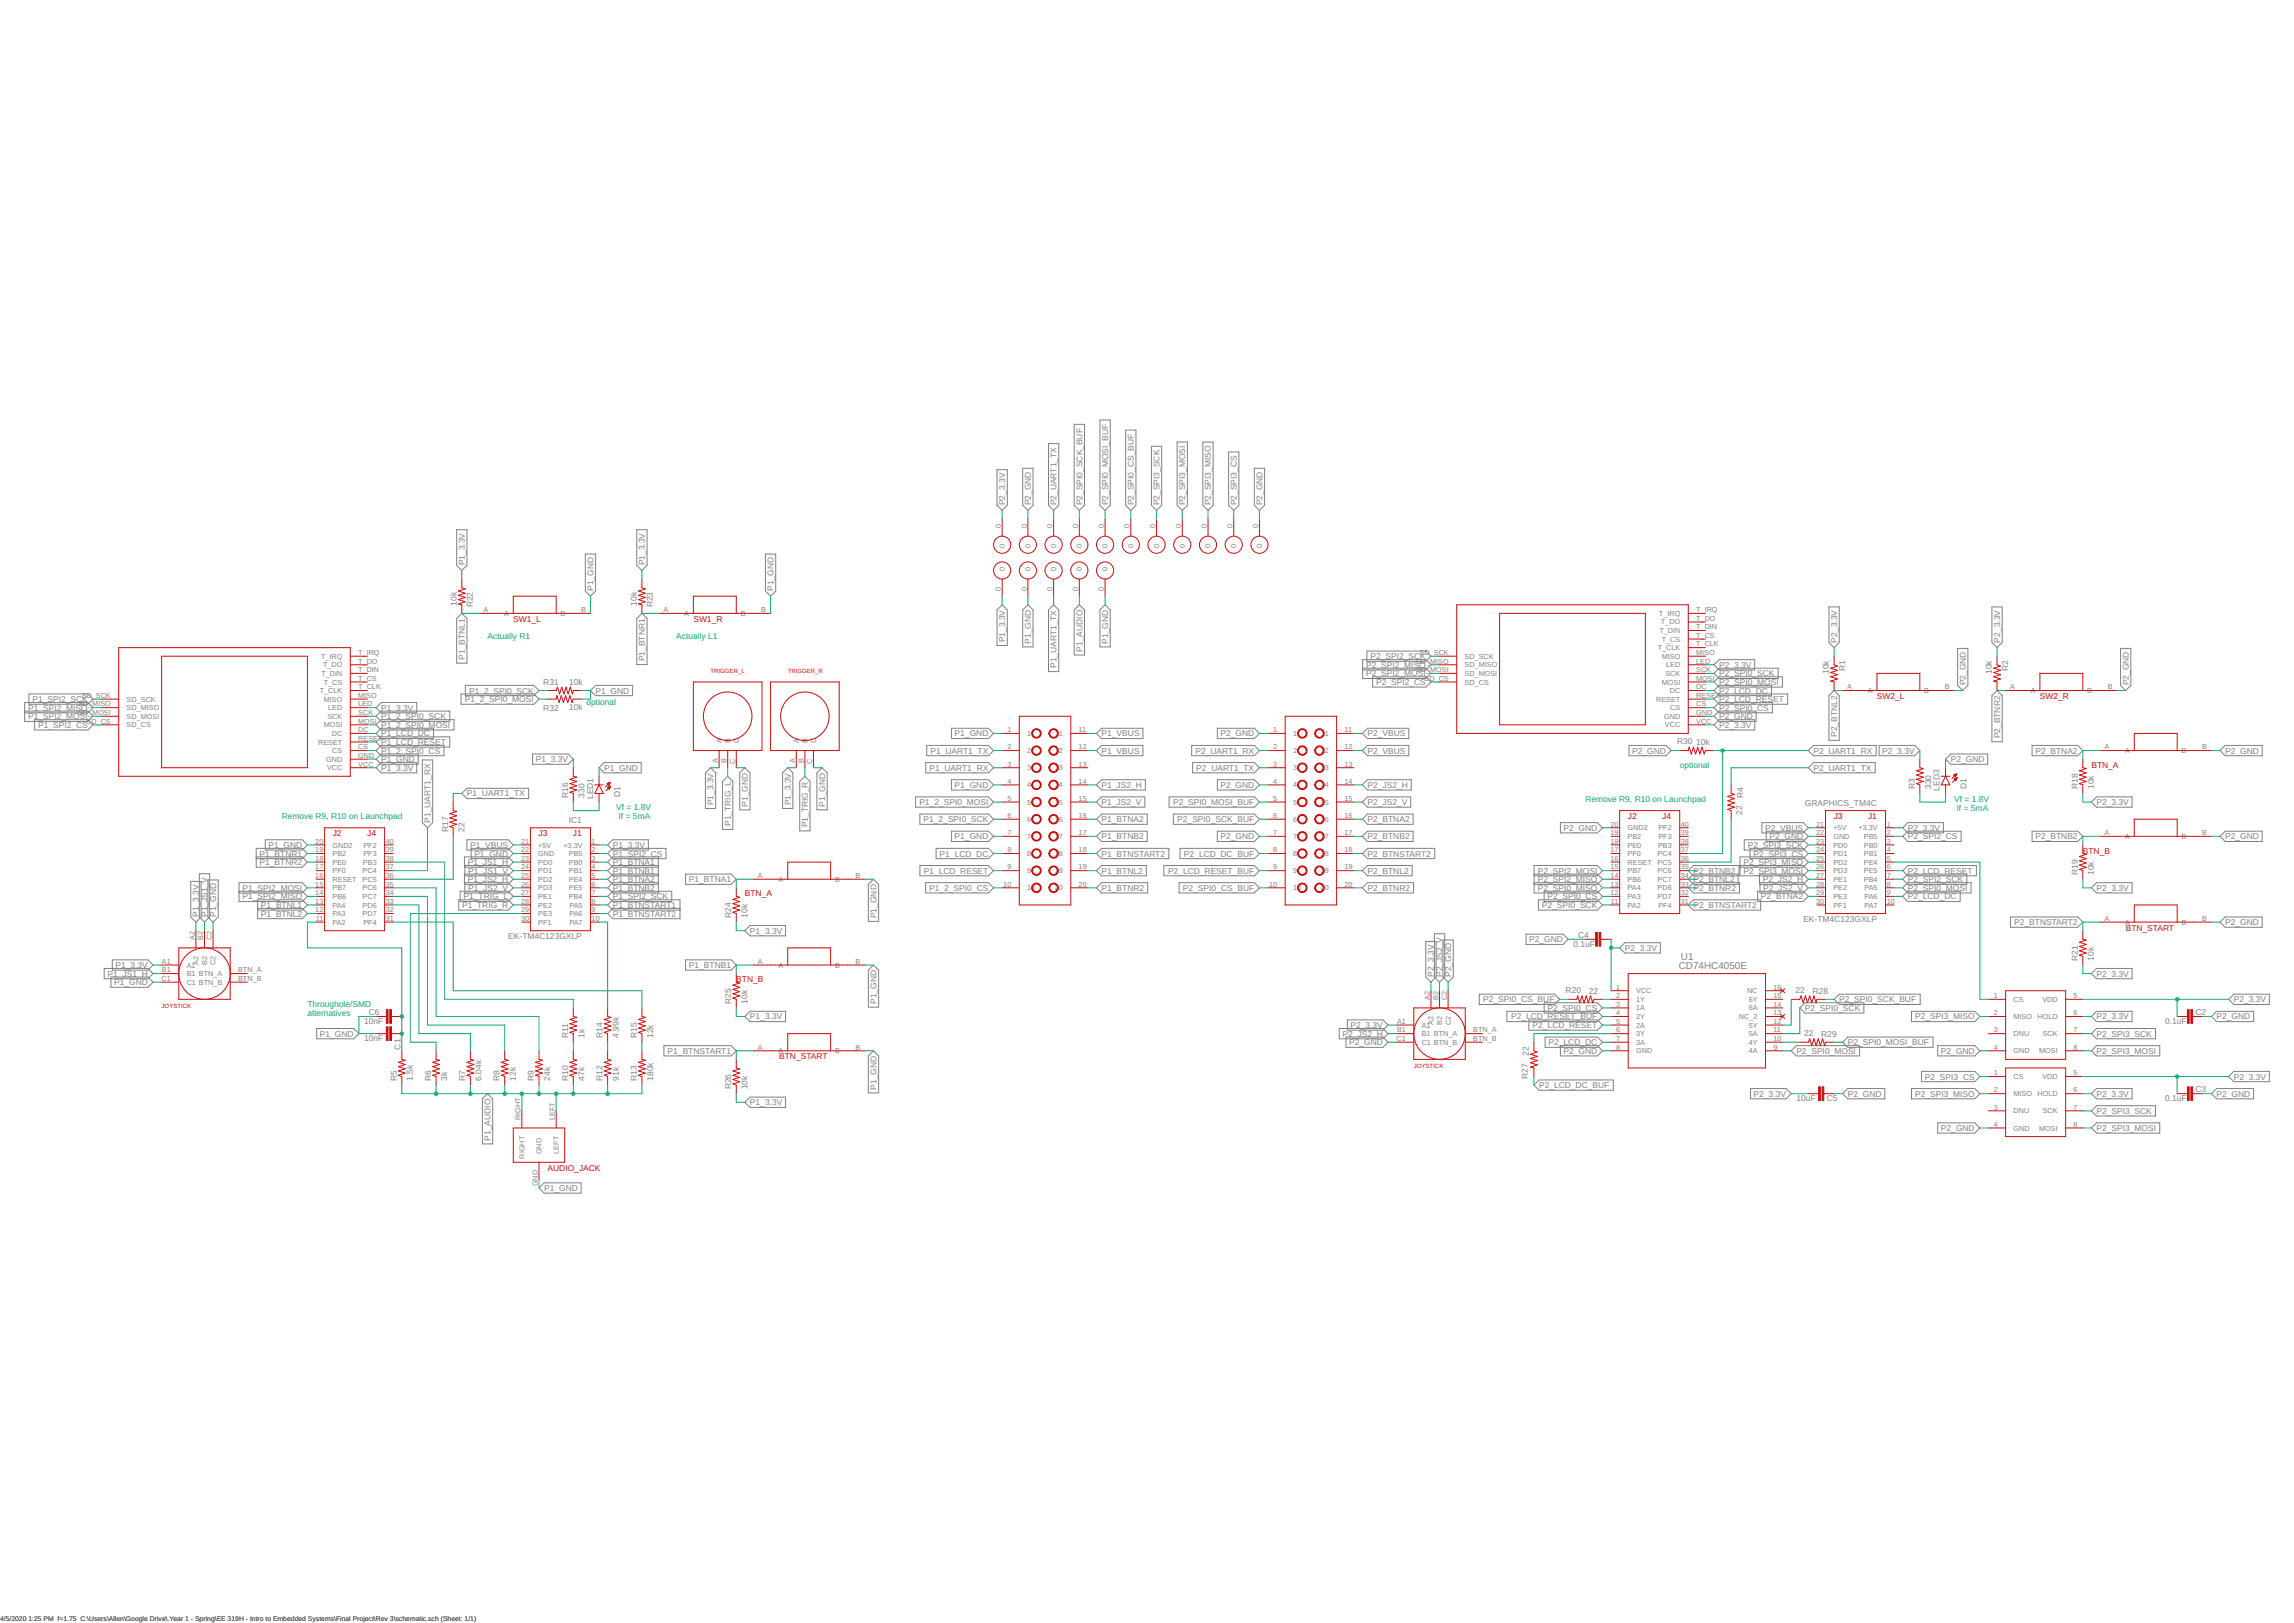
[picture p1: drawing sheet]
<svg xmlns="http://www.w3.org/2000/svg" width="1189mm" height="841mm" viewBox="0 0 1189 841" stroke-linecap="round" stroke-linejoin="round" font-family="sans-serif">
<defs><g id="words">
<g font-size="5.1" fill="#808080">
<text x="871" y="497">U1</text>
<text x="870" y="502">CD74HC4050E</text>
</g>
<g font-size="4.4" fill="#808080">
<text x="521" y="262" transform="rotate(-90 521 262)">P2_3.3V</text>
<text x="534" y="262" transform="rotate(-90 534 262)">P2_GND</text>
<text x="548" y="262" transform="rotate(-90 548 262)">P2_UART1_TX</text>
<text x="561" y="262" transform="rotate(-90 561 262)">P2_SPI0_SCK_BUF</text>
<text x="574" y="262" transform="rotate(-90 574 262)">P2_SPI0_MOSI_BUF</text>
<text x="588" y="262" transform="rotate(-90 588 262)">P2_SPI0_CS_BUF</text>
<text x="601" y="262" transform="rotate(-90 601 262)">P2_SPI3_SCK</text>
<text x="614" y="262" transform="rotate(-90 614 262)">P2_SPI3_MOSI</text>
<text x="628" y="262" transform="rotate(-90 628 262)">P2_SPI3_MISO</text>
<text x="641" y="262" transform="rotate(-90 641 262)">P2_SPI3_CS</text>
<text x="654" y="262" transform="rotate(-90 654 262)">P2_GND</text>
<text x="241" y="293" transform="rotate(-90 241 293)">P1_3.3V</text>
<text x="334" y="293" transform="rotate(-90 334 293)">P1_3.3V</text>
<text x="308" y="306" transform="rotate(-90 308 306)">P1_GND</text>
<text x="401" y="306" transform="rotate(-90 401 306)">P1_GND</text>
<text x="237" y="314" transform="rotate(-90 237 314)">10k</text>
<text x="245" y="315" transform="rotate(-90 245 315)">R22</text>
<text x="330" y="314" transform="rotate(-90 330 314)">10k</text>
<text x="338" y="315" transform="rotate(-90 338 315)">R23</text>
<text x="521" y="333" transform="rotate(-90 521 333)">P1_3.3V</text>
<text x="534" y="334" transform="rotate(-90 534 334)">P1_GND</text>
<text x="574" y="334" transform="rotate(-90 574 334)">P1_GND</text>
<text x="952" y="333" transform="rotate(-90 952 333)">P2_3.3V</text>
<text x="1037" y="333" transform="rotate(-90 1037 333)">P2_3.3V</text>
<text x="241" y="342" transform="rotate(-90 241 342)">P1_BTNL1</text>
<text x="561" y="338" transform="rotate(-90 561 338)">P1_AUDIO</text>
<text x="710" y="342">P2_SPI2_SCK</text>
<text x="334" y="343" transform="rotate(-90 334 343)">P1_BTNR1</text>
<text x="548" y="346" transform="rotate(-90 548 346)">P1_UART1_TX</text>
<text x="708" y="346">P2_SPI2_MISO</text>
<text x="891" y="346">P2_3.3V</text>
<text x="956" y="348" transform="rotate(-90 956 348)">R1</text>
<text x="1041" y="348" transform="rotate(-90 1041 348)">R2</text>
<text x="708" y="350">P2_SPI2_MOSI</text>
<text x="891" y="350">P2_SPI0_SCK</text>
<text x="948" y="349" transform="rotate(-90 948 349)">10k</text>
<text x="1032" y="349" transform="rotate(-90 1032 349)">10k</text>
<text x="243" y="359">P1_2_SPI0_SCK</text>
<text x="282" y="355">R31</text>
<text x="295" y="355">10k</text>
<text x="309" y="359">P1_GND</text>
<text x="713" y="355">P2_SPI2_CS</text>
<text x="891" y="359">P2_LCD_DC</text>
<text x="891" y="355">P2_SPI0_MOSI</text>
<text x="1019" y="355" transform="rotate(-90 1019 355)">P2_GND</text>
<text x="1103" y="355" transform="rotate(-90 1103 355)">P2_GND</text>
<text x="17" y="364">P1_SPI2_SCK</text>
<text x="241" y="364">P1_2_SPI0_MOSI</text>
<text x="891" y="364">P2_LCD_RESET</text>
<text x="15" y="368">P1_SPI2_MISO</text>
<text x="198" y="368">P1_3.3V</text>
<text x="282" y="369">R32</text>
<text x="295" y="368">10k</text>
<text x="891" y="368">P2_SPI0_CS</text>
<text x="15" y="373">P1_SPI2_MOSI</text>
<text x="20" y="377">P1_SPI2_CS</text>
<text x="198" y="373">P1_2_SPI0_SCK</text>
<text x="198" y="377">P1_2_SPI0_MOSI</text>
<text x="891" y="373">P2_GND</text>
<text x="891" y="377">P2_3.3V</text>
<text x="198" y="382">P1_LCD_DC</text>
<text x="495" y="382">P1_GND</text>
<text x="571" y="382">P1_VBUS</text>
<text x="633" y="382">P2_GND</text>
<text x="709" y="382">P2_VBUS</text>
<text x="952" y="382" transform="rotate(-90 952 382)">P2_BTNL2</text>
<text x="1037" y="383" transform="rotate(-90 1037 383)">P2_BTNR2</text>
<text x="198" y="386">P1_LCD_RESET</text>
<text x="869" y="386">R30</text>
<text x="879" y="386">10k</text>
<text x="198" y="395">P1_GND</text>
<text x="198" y="390">P1_2_SPI0_CS</text>
<text x="278" y="395">P1_3.3V</text>
<text x="482" y="390">P1_UART1_TX</text>
<text x="571" y="390">P1_VBUS</text>
<text x="619" y="390">P2_UART1_RX</text>
<text x="709" y="390">P2_VBUS</text>
<text x="846" y="390">P2_GND</text>
<text x="940" y="390">P2_UART1_RX</text>
<text x="975" y="390">P2_3.3V</text>
<text x="1011" y="395">P2_GND</text>
<text x="1055" y="390">P2_BTNA2</text>
<text x="1153" y="390">P2_GND</text>
<text x="198" y="399">P1_3.3V</text>
<text x="313" y="399">P1_GND</text>
<text x="482" y="399">P1_UART1_RX</text>
<text x="620" y="399">P2_UART1_TX</text>
<text x="940" y="399">P2_UART1_TX</text>
<text x="242" y="413">P1_UART1_TX</text>
<text x="294" y="413" transform="rotate(-90 294 413)">R16</text>
<text x="303" y="413" transform="rotate(-90 303 413)">330</text>
<text x="321" y="413" transform="rotate(-90 321 413)">D1</text>
<text x="495" y="408">P1_GND</text>
<text x="571" y="408">P1_JS2_H</text>
<text x="633" y="408">P2_GND</text>
<text x="709" y="408">P2_JS2_H</text>
<text x="903" y="413" transform="rotate(-90 903 413)">R4</text>
<text x="992" y="409" transform="rotate(-90 992 409)">R3</text>
<text x="1001" y="409" transform="rotate(-90 1001 409)">330</text>
<text x="1005" y="410" transform="rotate(-90 1005 410)">LED3</text>
<text x="1019" y="409" transform="rotate(-90 1019 409)">D1</text>
<text x="1077" y="409" transform="rotate(-90 1077 409)">R18</text>
<text x="1085" y="409" transform="rotate(-90 1085 409)">10k</text>
<text x="307" y="414" transform="rotate(-90 307 414)">LED1</text>
<text x="370" y="417" transform="rotate(-90 370 417)">P1_3.3V</text>
<text x="388" y="418" transform="rotate(-90 388 418)">P1_GND</text>
<text x="410" y="417" transform="rotate(-90 410 417)">P1_3.3V</text>
<text x="428" y="418" transform="rotate(-90 428 418)">P1_GND</text>
<text x="476" y="417">P1_2_SPI0_MOSI</text>
<text x="571" y="417">P1_JS2_V</text>
<text x="608" y="417">P2_SPI0_MOSI_BUF</text>
<text x="709" y="417">P2_JS2_V</text>
<text x="935" y="418">GRAPHICS_TM4C</text>
<text x="1087" y="417">P2_3.3V</text>
<text x="903" y="422" transform="rotate(-90 903 422)">22</text>
<text x="223" y="426" transform="rotate(-90 223 426)">P1_UART1_RX</text>
<text x="232" y="431" transform="rotate(-90 232 431)">R17</text>
<text x="241" y="431" transform="rotate(-90 241 431)">22</text>
<text x="295" y="427">IC1</text>
<text x="379" y="428" transform="rotate(-90 379 428)">P1_TRIG_L</text>
<text x="419" y="429" transform="rotate(-90 419 429)">P1_TRIG_R</text>
<text x="479" y="426">P1_2_SPI0_SCK</text>
<text x="571" y="426">P1_BTNA2</text>
<text x="610" y="426">P2_SPI0_SCK_BUF</text>
<text x="709" y="426">P2_BTNA2</text>
<text x="810" y="431">P2_GND</text>
<text x="915" y="431">P2_VBUS</text>
<text x="989" y="431">P2_3.3V</text>
<text x="495" y="435">P1_GND</text>
<text x="571" y="435">P1_BTNB2</text>
<text x="633" y="435">P2_GND</text>
<text x="709" y="435">P2_BTNB2</text>
<text x="917" y="435">P2_GND</text>
<text x="989" y="435">P2_SPI2_CS</text>
<text x="1055" y="435">P2_BTNB2</text>
<text x="1153" y="435">P2_GND</text>
<text x="135" y="444">P1_BTNR1</text>
<text x="139" y="439">P1_GND</text>
<text x="244" y="439">P1_VBUS</text>
<text x="246" y="444">P1_GND</text>
<text x="318" y="439">P1_3.3V</text>
<text x="318" y="444">P1_SPI2_CS</text>
<text x="487" y="444">P1_LCD_DC</text>
<text x="571" y="444">P1_BTNSTART2</text>
<text x="614" y="444">P2_LCD_DC_BUF</text>
<text x="709" y="444">P2_BTNSTART2</text>
<text x="906" y="439">P2_SPI3_SCK</text>
<text x="909" y="444">P2_SPI3_CS</text>
<text x="135" y="448">P1_BTNR2</text>
<text x="242" y="448">P1_JS1_H</text>
<text x="318" y="448">P1_BTNA1</text>
<text x="904" y="448">P2_SPI3_MISO</text>
<text x="243" y="453">P1_JS1_V</text>
<text x="318" y="453">P1_BTNB1</text>
<text x="479" y="453">P1_LCD_RESET</text>
<text x="571" y="453">P1_BTNL2</text>
<text x="605" y="453">P2_LCD_RESET_BUF</text>
<text x="709" y="453">P2_BTNL2</text>
<text x="797" y="453">P2_SPI2_MOSI</text>
<text x="878" y="453">P2_BTNB2</text>
<text x="904" y="453">P2_SPI3_MOSI</text>
<text x="989" y="453">P2_LCD_RESET</text>
<text x="1077" y="453" transform="rotate(-90 1077 453)">R19</text>
<text x="1085" y="453" transform="rotate(-90 1085 453)">10k</text>
<text x="126" y="462">P1_SPI2_MOSI</text>
<text x="242" y="457">P1_JS2_H</text>
<text x="243" y="462">P1_JS2_V</text>
<text x="318" y="457">P1_BTNA2</text>
<text x="318" y="462">P1_BTNB2</text>
<text x="357" y="457">P1_BTNA1</text>
<text x="482" y="462">P1_2_SPI0_CS</text>
<text x="571" y="462">P1_BTNR2</text>
<text x="613" y="462">P2_SPI0_CS_BUF</text>
<text x="709" y="462">P2_BTNR2</text>
<text x="797" y="457">P2_SPI2_MISO</text>
<text x="797" y="462">P2_SPI0_MISO</text>
<text x="878" y="457">P2_BTNL2</text>
<text x="878" y="462">P2_BTNR2</text>
<text x="914" y="457">P2_JS2_H</text>
<text x="914" y="462">P2_JS2_V</text>
<text x="989" y="457">P2_SPI2_SCK</text>
<text x="989" y="462">P2_SPI0_MOSI</text>
<text x="1087" y="462">P2_3.3V</text>
<text x="126" y="466">P1_SPI2_MISO</text>
<text x="240" y="466">P1_TRIG_L</text>
<text x="318" y="466">P1_SPI2_SCK</text>
<text x="802" y="466">P2_SPI0_CS</text>
<text x="913" y="466">P2_BTNA2</text>
<text x="989" y="466">P2_LCD_DC</text>
<text x="135" y="471">P1_BTNL1</text>
<text x="240" y="471">P1_TRIG_R</text>
<text x="318" y="471">P1_BTNSTART1</text>
<text x="799" y="471">P2_SPI0_SCK</text>
<text x="878" y="471">P2_BTNSTART2</text>
<text x="103" y="475" transform="rotate(-90 103 475)">P1_3.3V</text>
<text x="108" y="475" transform="rotate(-90 108 475)">P1_JS1_V</text>
<text x="112" y="475" transform="rotate(-90 112 475)">P1_GND</text>
<text x="135" y="475">P1_BTNL2</text>
<text x="318" y="475">P1_BTNSTART2</text>
<text x="379" y="476" transform="rotate(-90 379 476)">R24</text>
<text x="387" y="476" transform="rotate(-90 387 476)">10k</text>
<text x="454" y="476" transform="rotate(-90 454 476)">P1_GND</text>
<text x="935" y="478">EK-TM4C123GXLP</text>
<text x="1044" y="479">P2_BTNSTART2</text>
<text x="1153" y="479">P2_GND</text>
<text x="389" y="484">P1_3.3V</text>
<text x="263" y="487">EK-TM4C123GXLP</text>
<text x="793" y="488">P2_GND</text>
<text x="815" y="491">0.1uF</text>
<text x="818" y="486">C4</text>
<text x="842" y="493">P2_3.3V</text>
<text x="1077" y="498" transform="rotate(-90 1077 498)">R21</text>
<text x="1085" y="498" transform="rotate(-90 1085 498)">10k</text>
<text x="60" y="502">P1_3.3V</text>
<text x="357" y="502">P1_BTNB1</text>
<text x="56" y="506">P1_JS1_H</text>
<text x="743" y="506" transform="rotate(-90 743 506)">P2_3.3V</text>
<text x="748" y="506" transform="rotate(-90 748 506)">P2_JS2_V</text>
<text x="752" y="506" transform="rotate(-90 752 506)">P2_GND</text>
<text x="1087" y="506">P2_3.3V</text>
<text x="59" y="511">P1_GND</text>
<text x="811" y="515">R20</text>
<text x="823" y="515">22</text>
<text x="931" y="515">22</text>
<text x="939" y="515">R28</text>
<text x="379" y="520" transform="rotate(-90 379 520)">R25</text>
<text x="387" y="520" transform="rotate(-90 387 520)">10k</text>
<text x="454" y="520" transform="rotate(-90 454 520)">P1_GND</text>
<text x="769" y="519">P2_SPI0_CS_BUF</text>
<text x="953" y="519">P2_SPI0_SCK_BUF</text>
<text x="1158" y="519">P2_3.3V</text>
<text x="191" y="526">C6</text>
<text x="802" y="524">P2_SPI0_CS</text>
<text x="935" y="524">P2_SPI0_SCK</text>
<text x="1138" y="526">C2</text>
<text x="189" y="531">10nF</text>
<text x="389" y="528">P1_3.3V</text>
<text x="700" y="533">P2_3.3V</text>
<text x="783" y="528">P2_LCD_RESET_BUF</text>
<text x="794" y="533">P2_LCD_RESET</text>
<text x="992" y="528">P2_SPI3_MISO</text>
<text x="1087" y="528">P2_3.3V</text>
<text x="1122" y="531">0.1uF</text>
<text x="1149" y="528">P2_GND</text>
<text x="166" y="537">P1_GND</text>
<text x="189" y="539">10nF</text>
<text x="294" y="538" transform="rotate(-90 294 538)">R11</text>
<text x="303" y="538" transform="rotate(-90 303 538)">1k</text>
<text x="312" y="538" transform="rotate(-90 312 538)">R14</text>
<text x="321" y="538" transform="rotate(-90 321 538)">4.99k</text>
<text x="330" y="538" transform="rotate(-90 330 538)">R15</text>
<text x="338" y="538" transform="rotate(-90 338 538)">12k</text>
<text x="696" y="537">P2_JS2_H</text>
<text x="935" y="537">22</text>
<text x="944" y="537">R29</text>
<text x="1087" y="537">P2_SPI3_SCK</text>
<text x="208" y="544" transform="rotate(-90 208 544)">C1</text>
<text x="699" y="542">P2_GND</text>
<text x="803" y="542">P2_LCD_DC</text>
<text x="958" y="542">P2_SPI0_MOSI_BUF</text>
<text x="346" y="546">P1_BTNSTART1</text>
<text x="792" y="547" transform="rotate(-90 792 547)">22</text>
<text x="810" y="546">P2_GND</text>
<text x="931" y="546">P2_SPI0_MOSI</text>
<text x="1006" y="546">P2_GND</text>
<text x="1087" y="546">P2_SPI3_MOSI</text>
<text x="206" y="560" transform="rotate(-90 206 560)">R5</text>
<text x="214" y="560" transform="rotate(-90 214 560)">1.5k</text>
<text x="223" y="560" transform="rotate(-90 223 560)">R6</text>
<text x="232" y="560" transform="rotate(-90 232 560)">3k</text>
<text x="241" y="560" transform="rotate(-90 241 560)">R7</text>
<text x="250" y="560" transform="rotate(-90 250 560)">6.04k</text>
<text x="259" y="560" transform="rotate(-90 259 560)">R8</text>
<text x="267" y="560" transform="rotate(-90 267 560)">12k</text>
<text x="277" y="560" transform="rotate(-90 277 560)">R9</text>
<text x="285" y="560" transform="rotate(-90 285 560)">24k</text>
<text x="294" y="560" transform="rotate(-90 294 560)">R10</text>
<text x="303" y="560" transform="rotate(-90 303 560)">47k</text>
<text x="312" y="560" transform="rotate(-90 312 560)">R12</text>
<text x="321" y="560" transform="rotate(-90 321 560)">91k</text>
<text x="330" y="560" transform="rotate(-90 330 560)">R13</text>
<text x="338" y="560" transform="rotate(-90 338 560)">180k</text>
<text x="792" y="559" transform="rotate(-90 792 559)">R27</text>
<text x="798" y="564">P2_LCD_DC_BUF</text>
<text x="998" y="559">P2_SPI3_CS</text>
<text x="1158" y="559">P2_3.3V</text>
<text x="379" y="565" transform="rotate(-90 379 565)">R26</text>
<text x="387" y="565" transform="rotate(-90 387 565)">10k</text>
<text x="454" y="565" transform="rotate(-90 454 565)">P1_GND</text>
<text x="909" y="568">P2_3.3V</text>
<text x="958" y="568">P2_GND</text>
<text x="992" y="568">P2_SPI3_MISO</text>
<text x="1087" y="568">P2_3.3V</text>
<text x="1138" y="566">C3</text>
<text x="1149" y="568">P2_GND</text>
<text x="389" y="573">P1_3.3V</text>
<text x="931" y="571">10uF</text>
<text x="947" y="571">C5</text>
<text x="1122" y="571">0.1uF</text>
<text x="1087" y="577">P2_SPI3_SCK</text>
<text x="1006" y="586">P2_GND</text>
<text x="1087" y="586">P2_SPI3_MOSI</text>
<text x="254" y="591" transform="rotate(-90 254 591)">P1_AUDIO</text>
<text x="282" y="617">P1_GND</text>
</g>
<g font-size="4.4" fill="#c90d0c">
<text x="266" y="322">SW1_L</text>
<text x="359" y="322">SW1_R</text>
<text x="973" y="362">SW2_L</text>
<text x="1057" y="362">SW2_R</text>
<text x="1084" y="398">BTN_A</text>
<text x="844" y="424">J2</text>
<text x="861" y="424">J4</text>
<text x="950" y="424">J3</text>
<text x="968" y="424">J1</text>
<text x="172" y="433">J2</text>
<text x="190" y="433">J4</text>
<text x="279" y="433">J3</text>
<text x="297" y="433">J1</text>
<text x="1079" y="442">BTN_B</text>
<text x="386" y="465">BTN_A</text>
<text x="1102" y="482">BTN_START</text>
<text x="382" y="509">BTN_B</text>
<text x="404" y="549">BTN_START</text>
<text x="284" y="607">AUDIO_JACK</text>
</g>
<g font-size="4.4" fill="#0dab76">
<text x="253" y="331">Actually R1</text>
<text x="350" y="331">Actually L1</text>
<text x="304" y="365">optional</text>
<text x="871" y="398">optional</text>
<text x="319" y="420">Vf = 1.8V</text>
<text x="822" y="416">Remove R9, R10 on Launchpad</text>
<text x="1013" y="415">Vf = 1.8V</text>
<text x="146" y="425">Remove R9, R10 on Launchpad</text>
<text x="321" y="425">If = 5mA</text>
<text x="1014" y="420">If = 5mA</text>
<text x="159" y="522">Throughole/SMD</text>
<text x="159" y="527">alternatives</text>
</g>
<g font-size="3.8" fill="#808080">
<text x="519" y="274" transform="rotate(-90 519 274)">0</text>
<text x="532" y="274" transform="rotate(-90 532 274)">0</text>
<text x="545" y="274" transform="rotate(-90 545 274)">0</text>
<text x="559" y="274" transform="rotate(-90 559 274)">0</text>
<text x="572" y="274" transform="rotate(-90 572 274)">0</text>
<text x="585" y="274" transform="rotate(-90 585 274)">0</text>
<text x="599" y="274" transform="rotate(-90 599 274)">0</text>
<text x="612" y="274" transform="rotate(-90 612 274)">0</text>
<text x="625" y="274" transform="rotate(-90 625 274)">0</text>
<text x="639" y="274" transform="rotate(-90 639 274)">0</text>
<text x="652" y="274" transform="rotate(-90 652 274)">0</text>
<text x="521" y="284" transform="rotate(-90 521 284)">0</text>
<text x="534" y="284" transform="rotate(-90 534 284)">0</text>
<text x="547" y="284" transform="rotate(-90 547 284)">0</text>
<text x="561" y="284" transform="rotate(-90 561 284)">0</text>
<text x="574" y="284" transform="rotate(-90 574 284)">0</text>
<text x="587" y="284" transform="rotate(-90 587 284)">0</text>
<text x="601" y="284" transform="rotate(-90 601 284)">0</text>
<text x="614" y="284" transform="rotate(-90 614 284)">0</text>
<text x="627" y="284" transform="rotate(-90 627 284)">0</text>
<text x="641" y="284" transform="rotate(-90 641 284)">0</text>
<text x="654" y="284" transform="rotate(-90 654 284)">0</text>
<text x="521" y="296" transform="rotate(-90 521 296)">0</text>
<text x="534" y="296" transform="rotate(-90 534 296)">0</text>
<text x="547" y="296" transform="rotate(-90 547 296)">0</text>
<text x="561" y="296" transform="rotate(-90 561 296)">0</text>
<text x="574" y="296" transform="rotate(-90 574 296)">0</text>
<text x="519" y="306" transform="rotate(-90 519 306)">0</text>
<text x="532" y="306" transform="rotate(-90 532 306)">0</text>
<text x="545" y="306" transform="rotate(-90 545 306)">0</text>
<text x="559" y="306" transform="rotate(-90 559 306)">0</text>
<text x="572" y="306" transform="rotate(-90 572 306)">0</text>
<text x="251" y="317">A</text>
<text x="301" y="317">B</text>
<text x="344" y="317">A</text>
<text x="395" y="317">B</text>
<text x="879" y="317">T_IRQ</text>
<text x="261" y="319">A</text>
<text x="291" y="319">B</text>
<text x="355" y="319">A</text>
<text x="384" y="319">B</text>
<text x="860" y="319">T_IRQ</text>
<text x="861" y="324">T_DO</text>
<text x="879" y="322">T_DO</text>
<text x="860" y="328">T_DIN</text>
<text x="879" y="326">T_DIN</text>
<text x="861" y="332">T_CS</text>
<text x="879" y="331">T_CS</text>
<text x="879" y="335">T_CLK</text>
<text x="166" y="341">T_IRQ</text>
<text x="186" y="339">T_IRQ</text>
<text x="736" y="339">SD_SCK</text>
<text x="759" y="341">SD_SCK</text>
<text x="859" y="337">T_CLK</text>
<text x="861" y="341">MISO</text>
<text x="879" y="339">MISO</text>
<text x="167" y="346">T_DO</text>
<text x="186" y="344">T_DO</text>
<text x="734" y="344">SD_MISO</text>
<text x="759" y="346">SD_MISO</text>
<text x="864" y="346">LED</text>
<text x="879" y="344">LED</text>
<text x="167" y="350">T_DIN</text>
<text x="186" y="348">T_DIN</text>
<text x="186" y="353">T_CS</text>
<text x="734" y="348">SD_MOSI</text>
<text x="738" y="353">SD_CS</text>
<text x="759" y="350">SD_MOSI</text>
<text x="863" y="350">SCK</text>
<text x="879" y="348">SCK</text>
<text x="879" y="353">MOSI</text>
<text x="166" y="359">T_CLK</text>
<text x="168" y="355">T_CS</text>
<text x="186" y="357">T_CLK</text>
<text x="759" y="355">SD_CS</text>
<text x="861" y="355">MOSI</text>
<text x="865" y="359">DC</text>
<text x="879" y="357">DC</text>
<text x="957" y="357">A</text>
<text x="968" y="359">A</text>
<text x="997" y="359">B</text>
<text x="1008" y="357">B</text>
<text x="1042" y="357">A</text>
<text x="1052" y="359">A</text>
<text x="1082" y="359">B</text>
<text x="1092" y="357">B</text>
<text x="42" y="362">SD_SCK</text>
<text x="66" y="364">SD_SCK</text>
<text x="168" y="364">MISO</text>
<text x="186" y="362">MISO</text>
<text x="858" y="364">RESET</text>
<text x="879" y="362">RESET</text>
<text x="40" y="366">SD_MISO</text>
<text x="40" y="371">SD_MOSI</text>
<text x="66" y="368">SD_MISO</text>
<text x="170" y="368">LED</text>
<text x="186" y="366">LED</text>
<text x="186" y="371">SCK</text>
<text x="866" y="368">CS</text>
<text x="879" y="366">CS</text>
<text x="879" y="371">GND</text>
<text x="45" y="375">SD_CS</text>
<text x="66" y="372">SD_MOSI</text>
<text x="66" y="377">SD_CS</text>
<text x="168" y="377">MOSI</text>
<text x="170" y="372">SCK</text>
<text x="186" y="375">MOSI</text>
<text x="862" y="372">GND</text>
<text x="863" y="377">VCC</text>
<text x="879" y="375">VCC</text>
<text x="172" y="381">DC</text>
<text x="186" y="379">DC</text>
<text x="186" y="384">RESET</text>
<text x="522" y="379">1</text>
<text x="532" y="381">1</text>
<text x="547" y="381">11</text>
<text x="559" y="379">11</text>
<text x="660" y="379">1</text>
<text x="670" y="381">1</text>
<text x="685" y="381">11</text>
<text x="697" y="379">11</text>
<text x="165" y="386">RESET</text>
<text x="186" y="388">CS</text>
<text x="374" y="385" transform="rotate(-90 374 385)">A</text>
<text x="378" y="385" transform="rotate(-90 378 385)">B</text>
<text x="383" y="385" transform="rotate(-90 383 385)">C</text>
<text x="414" y="385" transform="rotate(-90 414 385)">A</text>
<text x="418" y="385" transform="rotate(-90 418 385)">B</text>
<text x="423" y="385" transform="rotate(-90 423 385)">C</text>
<text x="522" y="388">2</text>
<text x="559" y="388">12</text>
<text x="660" y="388">2</text>
<text x="697" y="388">12</text>
<text x="1091" y="388">A</text>
<text x="1141" y="388">B</text>
<text x="169" y="395">GND</text>
<text x="172" y="390">CS</text>
<text x="186" y="393">GND</text>
<text x="372" y="396" transform="rotate(-90 372 396)">A</text>
<text x="377" y="396" transform="rotate(-90 377 396)">B</text>
<text x="381" y="396" transform="rotate(-90 381 396)">C</text>
<text x="412" y="396" transform="rotate(-90 412 396)">A</text>
<text x="417" y="396" transform="rotate(-90 417 396)">B</text>
<text x="421" y="396" transform="rotate(-90 421 396)">C</text>
<text x="532" y="390">2</text>
<text x="547" y="390">12</text>
<text x="670" y="390">2</text>
<text x="684" y="390">12</text>
<text x="1101" y="390">A</text>
<text x="1131" y="390">B</text>
<text x="169" y="399">VCC</text>
<text x="186" y="397">VCC</text>
<text x="522" y="397">3</text>
<text x="532" y="399">3</text>
<text x="547" y="399">13</text>
<text x="559" y="397">13</text>
<text x="660" y="397">3</text>
<text x="670" y="399">3</text>
<text x="684" y="399">13</text>
<text x="697" y="397">13</text>
<text x="522" y="406">4</text>
<text x="559" y="406">14</text>
<text x="660" y="406">4</text>
<text x="697" y="406">14</text>
<text x="532" y="408">4</text>
<text x="547" y="408">14</text>
<text x="670" y="408">4</text>
<text x="684" y="408">14</text>
<text x="522" y="415">5</text>
<text x="532" y="417">5</text>
<text x="547" y="417">15</text>
<text x="559" y="415">15</text>
<text x="660" y="415">5</text>
<text x="670" y="417">5</text>
<text x="684" y="417">15</text>
<text x="697" y="415">15</text>
<text x="522" y="424">6</text>
<text x="532" y="426">6</text>
<text x="547" y="426">16</text>
<text x="559" y="424">16</text>
<text x="660" y="424">6</text>
<text x="670" y="426">6</text>
<text x="684" y="426">16</text>
<text x="697" y="424">16</text>
<text x="835" y="428">20</text>
<text x="843" y="430">GND2</text>
<text x="859" y="430">PF2</text>
<text x="871" y="428">40</text>
<text x="941" y="428">21</text>
<text x="950" y="430">+5V</text>
<text x="963" y="430">+3.3V</text>
<text x="978" y="428">1</text>
<text x="163" y="437">20</text>
<text x="200" y="437">40</text>
<text x="270" y="437">21</text>
<text x="307" y="437">1</text>
<text x="522" y="433">7</text>
<text x="532" y="435">7</text>
<text x="547" y="435">17</text>
<text x="559" y="433">17</text>
<text x="660" y="433">7</text>
<text x="670" y="435">7</text>
<text x="684" y="435">17</text>
<text x="697" y="433">17</text>
<text x="835" y="437">18</text>
<text x="835" y="433">19</text>
<text x="843" y="435">PB2</text>
<text x="859" y="435">PF3</text>
<text x="871" y="437">38</text>
<text x="871" y="433">39</text>
<text x="941" y="433">22</text>
<text x="941" y="437">23</text>
<text x="950" y="435">GND</text>
<text x="966" y="435">PB5</text>
<text x="978" y="433">2</text>
<text x="978" y="437">3</text>
<text x="1091" y="433">A</text>
<text x="1101" y="435">A</text>
<text x="1131" y="435">B</text>
<text x="1141" y="433">B</text>
<text x="163" y="442">19</text>
<text x="172" y="444">PB2</text>
<text x="172" y="439">GND2</text>
<text x="188" y="444">PF3</text>
<text x="188" y="439">PF2</text>
<text x="200" y="442">39</text>
<text x="270" y="442">22</text>
<text x="279" y="439">+5V</text>
<text x="279" y="444">GND</text>
<text x="292" y="439">+3.3V</text>
<text x="295" y="444">PB5</text>
<text x="307" y="442">2</text>
<text x="522" y="442">8</text>
<text x="532" y="444">8</text>
<text x="547" y="444">18</text>
<text x="559" y="442">18</text>
<text x="660" y="442">8</text>
<text x="670" y="444">8</text>
<text x="684" y="444">18</text>
<text x="697" y="442">18</text>
<text x="835" y="442">17</text>
<text x="843" y="444">PF0</text>
<text x="843" y="439">PE0</text>
<text x="859" y="444">PC4</text>
<text x="859" y="439">PB3</text>
<text x="871" y="442">37</text>
<text x="941" y="442">24</text>
<text x="950" y="439">PD0</text>
<text x="950" y="444">PD1</text>
<text x="966" y="439">PB0</text>
<text x="966" y="444">PB1</text>
<text x="978" y="442">4</text>
<text x="163" y="446">18</text>
<text x="172" y="448">PE0</text>
<text x="188" y="448">PB3</text>
<text x="200" y="446">38</text>
<text x="270" y="446">23</text>
<text x="279" y="448">PD0</text>
<text x="295" y="448">PB0</text>
<text x="307" y="446">3</text>
<text x="835" y="446">16</text>
<text x="843" y="448">RESET</text>
<text x="859" y="448">PC5</text>
<text x="871" y="446">36</text>
<text x="941" y="446">25</text>
<text x="950" y="448">PD2</text>
<text x="966" y="448">PE4</text>
<text x="978" y="446">5</text>
<text x="163" y="455">16</text>
<text x="163" y="451">17</text>
<text x="172" y="453">PF0</text>
<text x="188" y="453">PC4</text>
<text x="200" y="455">36</text>
<text x="200" y="451">37</text>
<text x="270" y="451">24</text>
<text x="270" y="455">25</text>
<text x="279" y="453">PD1</text>
<text x="295" y="453">PB1</text>
<text x="307" y="451">4</text>
<text x="307" y="455">5</text>
<text x="393" y="455">A</text>
<text x="443" y="455">B</text>
<text x="522" y="451">9</text>
<text x="532" y="453">9</text>
<text x="547" y="453">19</text>
<text x="559" y="451">19</text>
<text x="660" y="451">9</text>
<text x="670" y="453">9</text>
<text x="684" y="453">19</text>
<text x="697" y="451">19</text>
<text x="835" y="455">14</text>
<text x="835" y="451">15</text>
<text x="843" y="453">PB7</text>
<text x="859" y="453">PC6</text>
<text x="871" y="455">34</text>
<text x="871" y="451">35</text>
<text x="941" y="455">27</text>
<text x="941" y="451">26</text>
<text x="950" y="453">PD3</text>
<text x="966" y="453">PE5</text>
<text x="978" y="451">6</text>
<text x="978" y="455">7</text>
<text x="163" y="459">15</text>
<text x="172" y="461">PB7</text>
<text x="172" y="457">RESET</text>
<text x="188" y="461">PC6</text>
<text x="188" y="457">PC5</text>
<text x="200" y="459">35</text>
<text x="270" y="459">26</text>
<text x="279" y="461">PD3</text>
<text x="279" y="457">PD2</text>
<text x="295" y="457">PE4</text>
<text x="295" y="461">PE5</text>
<text x="307" y="459">6</text>
<text x="403" y="457">A</text>
<text x="433" y="457">B</text>
<text x="520" y="459">10</text>
<text x="532" y="461">10</text>
<text x="547" y="461">20</text>
<text x="559" y="459">20</text>
<text x="658" y="459">10</text>
<text x="670" y="461">10</text>
<text x="684" y="461">20</text>
<text x="697" y="459">20</text>
<text x="835" y="459">13</text>
<text x="843" y="461">PA4</text>
<text x="843" y="457">PB6</text>
<text x="859" y="461">PD6</text>
<text x="859" y="457">PC7</text>
<text x="871" y="459">33</text>
<text x="941" y="459">28</text>
<text x="950" y="461">PE2</text>
<text x="950" y="457">PE1</text>
<text x="966" y="457">PB4</text>
<text x="966" y="461">PA5</text>
<text x="978" y="459">8</text>
<text x="163" y="464">14</text>
<text x="172" y="466">PB6</text>
<text x="188" y="466">PC7</text>
<text x="200" y="464">34</text>
<text x="270" y="464">27</text>
<text x="279" y="466">PE1</text>
<text x="295" y="466">PB4</text>
<text x="307" y="464">7</text>
<text x="835" y="464">12</text>
<text x="843" y="466">PA3</text>
<text x="859" y="466">PD7</text>
<text x="871" y="464">32</text>
<text x="941" y="464">29</text>
<text x="950" y="466">PE3</text>
<text x="966" y="466">PA6</text>
<text x="978" y="464">9</text>
<text x="163" y="473">12</text>
<text x="163" y="468">13</text>
<text x="172" y="470">PA4</text>
<text x="188" y="470">PD6</text>
<text x="200" y="473">32</text>
<text x="200" y="468">33</text>
<text x="270" y="468">28</text>
<text x="270" y="473">29</text>
<text x="279" y="470">PE2</text>
<text x="295" y="470">PA5</text>
<text x="307" y="468">8</text>
<text x="307" y="473">9</text>
<text x="835" y="468">11</text>
<text x="843" y="470">PA2</text>
<text x="859" y="470">PF4</text>
<text x="871" y="468">31</text>
<text x="941" y="468">30</text>
<text x="950" y="470">PF1</text>
<text x="966" y="470">PA7</text>
<text x="978" y="468">10</text>
<text x="164" y="477">11</text>
<text x="172" y="479">PA2</text>
<text x="172" y="475">PA3</text>
<text x="188" y="475">PD7</text>
<text x="188" y="479">PF4</text>
<text x="200" y="477">31</text>
<text x="270" y="477">30</text>
<text x="279" y="475">PE3</text>
<text x="279" y="479">PF1</text>
<text x="295" y="475">PA6</text>
<text x="295" y="479">PA7</text>
<text x="307" y="477">10</text>
<text x="1091" y="477">A</text>
<text x="1101" y="479">A</text>
<text x="1131" y="479">B</text>
<text x="1141" y="477">B</text>
<text x="101" y="487" transform="rotate(-90 101 487)">A2</text>
<text x="105" y="487" transform="rotate(-90 105 487)">B2</text>
<text x="110" y="487" transform="rotate(-90 110 487)">C2</text>
<text x="84" y="499">A1</text>
<text x="84" y="504">B1</text>
<text x="97" y="501">A1</text>
<text x="103" y="500" transform="rotate(-90 103 500)">A2</text>
<text x="107" y="500" transform="rotate(-90 107 500)">B2</text>
<text x="112" y="500" transform="rotate(-90 112 500)">C2</text>
<text x="123" y="504">BTN_A</text>
<text x="393" y="499">A</text>
<text x="403" y="501">A</text>
<text x="433" y="501">B</text>
<text x="443" y="499">B</text>
<text x="84" y="508">C1</text>
<text x="97" y="506">B1 BTN_A</text>
<text x="123" y="508">BTN_B</text>
<text x="97" y="510">C1 BTN_B</text>
<text x="838" y="513">1</text>
<text x="848" y="515">VCC</text>
<text x="905" y="515">NC</text>
<text x="919" y="513">16</text>
<text x="741" y="518" transform="rotate(-90 741 518)">A2</text>
<text x="745" y="518" transform="rotate(-90 745 518)">B2</text>
<text x="750" y="518" transform="rotate(-90 750 518)">C2</text>
<text x="838" y="517">2</text>
<text x="838" y="522">3</text>
<text x="848" y="519">1Y</text>
<text x="906" y="519">6Y</text>
<text x="919" y="522">14</text>
<text x="919" y="517">15</text>
<text x="1033" y="517">1</text>
<text x="1043" y="519">CS</text>
<text x="1058" y="519">VDD</text>
<text x="1075" y="517">5</text>
<text x="838" y="526">4</text>
<text x="848" y="524">1A</text>
<text x="906" y="524">6A</text>
<text x="919" y="526">13</text>
<text x="1033" y="526">2</text>
<text x="1075" y="526">6</text>
<text x="724" y="531">A1</text>
<text x="737" y="533">A1</text>
<text x="743" y="531" transform="rotate(-90 743 531)">A2</text>
<text x="747" y="531" transform="rotate(-90 747 531)">B2</text>
<text x="752" y="531" transform="rotate(-90 752 531)">C2</text>
<text x="838" y="531">5</text>
<text x="848" y="528">2Y</text>
<text x="848" y="533">2A</text>
<text x="901" y="528">NC_2</text>
<text x="906" y="533">5Y</text>
<text x="919" y="531">12</text>
<text x="1043" y="528">MISO</text>
<text x="1056" y="528">HOLD</text>
<text x="724" y="539">C1</text>
<text x="724" y="535">B1</text>
<text x="737" y="537">B1 BTN_A</text>
<text x="763" y="535">BTN_A</text>
<text x="763" y="539">BTN_B</text>
<text x="838" y="535">6</text>
<text x="838" y="539">7</text>
<text x="848" y="537">3Y</text>
<text x="906" y="537">5A</text>
<text x="919" y="539">10</text>
<text x="919" y="535">11</text>
<text x="1033" y="535">3</text>
<text x="1043" y="537">DNU</text>
<text x="1059" y="537">SCK</text>
<text x="1075" y="535">7</text>
<text x="393" y="544">A</text>
<text x="403" y="546">A</text>
<text x="433" y="546">B</text>
<text x="443" y="544">B</text>
<text x="737" y="541">C1 BTN_B</text>
<text x="838" y="544">8</text>
<text x="848" y="541">3A</text>
<text x="848" y="546">GND</text>
<text x="906" y="546">4A</text>
<text x="906" y="541">4Y</text>
<text x="919" y="544">9</text>
<text x="1033" y="544">4</text>
<text x="1043" y="546">GND</text>
<text x="1057" y="546">MOSI</text>
<text x="1075" y="544">8</text>
<text x="1033" y="557">1</text>
<text x="1075" y="557">5</text>
<text x="1043" y="559">CS</text>
<text x="1058" y="559">VDD</text>
<text x="1033" y="566">2</text>
<text x="1043" y="568">MISO</text>
<text x="1056" y="568">HOLD</text>
<text x="1075" y="566">6</text>
<text x="1033" y="575">3</text>
<text x="1075" y="575">7</text>
<text x="270" y="580" transform="rotate(-90 270 580)">RIGHT</text>
<text x="288" y="580" transform="rotate(-90 288 580)">LEFT</text>
<text x="1043" y="577">DNU</text>
<text x="1059" y="577">SCK</text>
<text x="1033" y="584">4</text>
<text x="1043" y="586">GND</text>
<text x="1057" y="586">MOSI</text>
<text x="1075" y="584">8</text>
<text x="281" y="598" transform="rotate(-90 281 598)">GND</text>
<text x="290" y="598" transform="rotate(-90 290 598)">LEFT</text>
<text x="272" y="600" transform="rotate(-90 272 600)">RIGHT</text>
<text x="279" y="615" transform="rotate(-90 279 615)">GND</text>
</g>
<g font-size="3.5">
<text x="0" y="840">4/5/2020</text>
<text x="15" y="840">1:25 PM f=1.75 C:\Users\Allen\Google Drive\.Year 1 - Spring\EE 319H - Intro to Embedded Systems\Final Project\Rev 3\schematic.sch (Sheet: 1/1)</text>
</g>
<g font-size="3.1" fill="#c90d0c">
<text x="368" y="349">TRIGGER_L</text>
<text x="408" y="349">TRIGGER_R</text>
<text x="84" y="522">JOYSTICK</text>
<text x="733" y="553">JOYSTICK</text>
</g>
</g></defs>
<g fill="none" stroke="#808080" stroke-width=".52">
<path d="M557 220h5v42l-3 2-2-2zM570 218h5v44l-2 2-3-2zM543 230h6v32l-3 2-3-2zM583 223h6v39l-3 2-3-2zM597 231h5v31l-3 2-2-2zM610 229h5v33l-2 2-3-2zM623 229h6v33l-3 2-3-2zM637 234h5v28l-3 2-2-2zM517 243h5v19l-3 2-2-2zM530 243h5v19l-2 2-3-2zM650 243h5v19l-2 2-3-2zM237 275h5v18l-3 3-2-3z"/>
<path d="M330 275h5v18l-2 3-3-3zM303 287h6v19l-3 3-3-3zM397 287h5v19l-3 3-2-3zM519 313l3 3v18h-5v-18zM533 313l2 3v19h-5v-19zM546 313l3 3v32h-6v-32zM559 313l3 3v23h-5v-23zM570 316l3-3 2 3v19h-5zM948 314h5v19l-2 3-3-3zM1032 314h6v19l-3 3-3-3zM237 321l2-3 3 3v23h-5zM330 321l3-3 2 3v23h-5z"/>
<path d="M708 337h31l3 3-3 3h-31zM1015 336h5v19l-3 3-2-3zM1099 336h5v19l-2 3-3-3zM15 360h31l2 2-2 3h-31zM239 360h38l2 2-2 3h-38zM241 355h36l2 3-2 2h-36zM309 355h19v5h-19l-3-2zM706 346h33l3 3-3 3h-33v-10h33l3 2-3 3h-33M711 351h28l3 2-3 3h-28zM888 358l3-3h27v5h-27zM888 344l3-2h18v5h-18zM888 349l3-3h31v6h-31z"/>
<path d="M888 353l3-2h33v5h-33zM13 368h33l2 3-2 3h-33v-10h33l2 3-2 2h-33M18 373h28l2 3-2 2h-28zM195 367l3-3h18v5h-18zM198 373h37v5h-37l-3-2zM198 377h27v6h-27l-3-3zM198 368h35v6h-35l-3-3zM493 377h19l3 3-3 3h-19zM631 377h19l3 3-3 3h-19zM888 362l3-2h35v5h-35zM888 371l3-3h19v6h-19zM888 367l3-3h28v5h-28z"/>
<path d="M888 376l3-3h18v5h-18zM948 360l3-2 2 2v24h-5zM1032 360l3-2 3 2v24h-6zM195 389l3-3h32v6h-32zM195 384l3-2h35v5h-35zM198 391h19v5h-19l-3-3zM198 395h18v5h-18l-3-2zM219 394h5v32l-2 3-3-3zM276 391h18l3 2-3 3h-18zM310 398l3-3h19v5h-19zM368 398l3 2v19h-5v-19zM386 398l3 2v20h-6v-20z"/>
<path d="M480 395h32l3 3-3 2h-32zM480 386h32l3 3-3 3h-32zM568 389l3-3h21v6h-21zM568 380l3-3h21v6h-21zM618 386h32l3 3-3 3h-32zM618 395h32l3 3-3 2h-32zM706 389l3-3h21v6h-21zM706 380l3-3h21v6h-21zM844 386h19l3 3-3 3h-19zM937 389l3-3h32v6h-32zM937 398l3-3h32v5h-32zM974 386h18l3 3-3 3h-18z"/>
<path d="M1008 393l3-2h19v5h-19zM1053 386h24l2 3-2 3h-24zM1153 386h19v6h-19l-2-3zM239 411l3-3h32v6h-32zM377 402l3 3v25h-6v-25zM406 400l2-2 3 2v19h-5zM414 405l3-3 3 3v26h-6zM423 400l3-2 3 2v20h-6zM475 413h37l3 3-3 2h-37zM493 404h19l3 3-3 2h-19zM568 407l3-3h23v5h-23zM571 413h22v5h-22l-3-2z"/>
<path d="M606 413h44l3 3-3 2h-44zM631 404h19l3 3-3 2h-19zM706 407l3-3h22v5h-22zM709 413h22v5h-22l-3-2zM1087 413h18v5h-18l-3-2zM137 435h20l2 3-2 2h-20zM242 435h21l3 3-3 2h-21zM244 440h19l3 2-3 3h-19zM315 438l3-3h18v5h-18zM318 440h27v5h-27l-3-3zM477 422h35l3 2-3 3h-35zM485 440h27l3 2-3 3h-27z"/>
<path d="M493 431h19l3 2-3 3h-19zM568 433l3-2h24v5h-24zM571 440h35v5h-35l-3-3zM571 422h24v5h-24l-3-3zM608 422h42l3 2-3 3h-42zM612 440h38l3 2-3 3h-38zM631 431h19l3 2-3 3h-19zM706 424l3-2h23v5h-23zM706 433l3-2h23v5h-23zM809 426h19l2 3-2 3h-19zM904 435h31l2 3-2 2h-31zM907 440h28l2 2-2 3h-28z"/>
<path d="M913 426h22l2 3-2 3h-22zM915 431h20l2 2-2 3h-20zM986 433l3-2h27v5h-27zM986 429l3-3h18v6h-18zM1053 431h24l2 2-2 3h-24zM1153 431h19v5h-19l-2-3zM99 457h5v18l-2 3-3-3zM103 453h6v22l-3 3-3-3zM108 456h5v19l-3 3-2-3zM133 444h24l2 3-2 2h-24v-9h24l2 2-2 3h-24M241 453h22l3 3-3 2h-22zM241 444h22l3 3-3 2h-22z"/>
<path d="M241 449h22l3 2-3 3h-22zM241 457h22l3 3-3 3h-22zM341 449h-23l-3 2 3 3h23M341 453h-23l-3 3 3 2h23M341 449h-23l-3-2 3-3h23v19h-23l-3-3 3-3h23M355 453h24l3 3-3 2h-24zM453 456l2 2v19h-5v-19zM477 449h35l3 2-3 3h-35zM480 457h32l3 3-3 3h-32zM571 449h23v5h-23l-3-3zM571 457h24v6h-24l-3-3zM603 449h47l3 2-3 3h-47z"/>
<path d="M611 457h39l3 3-3 3h-39zM706 442l3-2h35v5h-35zM706 451l3-2h23v5h-23zM795 454h33l2-3-2-2h-33v14h33l2-3-2-3h-33M795 453h33l2 3-2 2h-33M875 456l3-3h23v5h-23zM878 449h23v5h-23l-3-3zM878 457h23v6h-23l-3-3zM902 449h33l2 2-2 3h-33v-10h33l2 3-2 2h-33M912 453h23l2 3-2 2h-23zM912 457h23l2 3-2 3h-23zM986 451l3-2h35v5h-35z"/>
<path d="M986 456l3-3h30v5h-30zM1087 457h18v6h-18l-3-3zM124 462h33l2 3-2 2h-33v-10h33l2 3-2 3h-33M134 471h23l2 2-2 3h-23v-10h23l2 3-2 3h-23M238 466h25l3 3-3 3h-25zM238 462h25l3 3-3 2h-25zM315 465l3-3h30v5h-30zM352 471h-34l-3 2 3 3h34v-10h-34l-3 3 3 3h34M706 460l3-3h24v6h-24zM797 466h31l2 3-2 3h-31zM800 462h28l2 3-2 2h-28zM875 469l3-3h34v6h-34z"/>
<path d="M911 462h24l2 3-2 2h-24zM986 465l3-3h27v5h-27zM986 460l3-3h33v6h-33zM1042 475h35l2 3-2 3h-35zM1153 475h19v6h-19l-2-3zM58 497h19l2 3-2 3h-19zM355 497h24l3 3-3 3h-24zM386 482l3-2h18v5h-18zM739 488h5v18l-2 3-3-3zM743 484h6v22l-3 3-3-3zM748 487h5v19l-3 3-2-3zM791 484h19l3 3-3 2h-19z"/>
<path d="M839 491l3-2h18v5h-18zM54 502h23l2 3-2 2h-23zM57 506h20l2 3-2 3h-20zM450 503l3-3 2 3v19h-5zM767 515h39l2 3-2 3h-39zM800 520h28l2 2-2 3h-28zM951 518l2-3h42v6h-42zM1087 502h18v5h-18l-3-2zM1158 515h18v6h-18l-3-3zM164 533h19l3 3-3 2h-19zM389 524h18v5h-18l-3-2zM694 533h23l2 3-2 2h-23z"/>
<path d="M698 537h19l2 3-2 3h-19zM698 529h19l2 2-2 3h-19zM781 524h47l2 3-2 2h-47zM792 529h36l2 2-2 3h-36zM801 537h27l2 3-2 3h-27zM933 522l2-2h31v5h-31zM991 524h32l3 3-3 2h-32zM1087 524h18v5h-18l-3-2zM1087 533h30v5h-30l-3-2zM1149 524h19v5h-19l-3-2zM344 542h35l3 3-3 2h-35zM450 547l3-2 2 2v19h-5z"/>
<path d="M798 560h38v5h-38l-3-3zM809 542h19l2 3-2 2h-19zM928 545l3-3h33v5h-33zM955 540l3-3h44v6h-44zM996 555h27l3 3-3 3h-27zM1004 542h19l3 3-3 2h-19zM1087 542h32v5h-32l-3-2zM1158 555h18v6h-18l-3-3zM253 567l2 2v24h-5v-24zM386 571l3-2h18v5h-18zM907 564h19l2 3-2 2h-19zM955 567l3-3h19v5h-19z"/>
<path d="M991 564h32l3 3-3 2h-32zM1087 564h18v5h-18l-3-2zM1087 573h30v5h-30l-3-2zM1149 564h19v5h-19l-3-2zM1004 582h19l3 3-3 2h-19zM1087 582h32v5h-32l-3-2zM279 616l3-3h19v5h-19z"/>
</g>
<g fill="none" stroke="#c90d0c" stroke-width=".52">
<path d="M519 269v9M533 269v9M546 269v9M559 269v9M573 269v9M586 269v9M599 269v9M613 269v9M626 269v9M639 269v9M653 269v9M239 300v5h2l-3 1 3 1-3 2 3 1-3 1 3 1-3 1h1v5"/>
<path d="M248 318h58M266 318v-9h22v9M333 300v5h1l-3 1 3 1-3 2 3 1-3 1 3 1-3 1h2v5M342 318h57M359 318v-9h23v9M519 300v9M533 300v9M546 300v9M559 300v9M573 300v9M755 313h120v67h-120zM777 318h76v58h-76z"/>
<path d="M875 318h9M62 336h120v66h-120zM875 322h9M875 327h9M875 331h9M875 336h9M84 340h75v58h-75zM182 353h8M182 340h8M182 344h8M182 349h8M182 358h8"/>
<path d="M284 358h4l1-2 1 4 1-4 1 4 1-4 1 4 2-4 1 4v-2h5M359 353h36v36h-36zM399 353h36v36h-36zM746 353h9M746 340h9M746 344h9M746 349h9M875 353h9M875 340h9M875 344h9M875 349h9M875 358h9"/>
<path d="M951 340v4l1 1-3 1 3 1-3 1 3 2-3 1 3 1-3 1h2v5M955 358h58M973 358v-9h22v9M1035 340v4l2 1-4 1 4 1-4 1 4 2-4 1 4 1-4 1h2v5M1039 358h58M1057 358v-9h22v9M53 362h9M53 367h9M53 371h9M53 376h9M182 362h8M182 367h8"/>
<path d="M182 371h8M182 376h8M284 362h4l1-2 1 4 1-4 1 4 1-4 1 4 1-4 1 4 1-2h5M528 371h27v98h-27zM666 371h27v98h-27zM875 362h9M875 367h9M875 371h9M875 376h9M182 389h8M182 380h8M182 384h8"/>
<path d="M182 393h8M182 398h8M297 398v4l2 1-4 1 4 1-4 1 4 1-4 1 4 1-4 2h2v5M373 389v9M377 389v9M382 389v9M413 389v9M417 389v9M422 389v9M519 389h9M519 380h9M519 398h9"/>
<path d="M555 389h9M555 380h9M555 398h9M657 389h9M657 380h9M657 398h9M693 389h9M693 380h9M693 398h9M871 389h4v-2l2 4 1-4 1 4 1-4 1 4 1-4 1 4 1-2h4M995 393v5h2l-4 1 4 1-4 2 4 1-4 1 4 1-4 1 2 1v4M1008 398v4"/>
<path d="M1079 393v5h2l-3 1 3 1-3 2 3 1-3 1 3 1-3 1 1 1v4M1088 389h58M1106 389v-9h22v9M235 416v4h2l-4 2 4 1-4 1 4 1-4 1 4 1-4 1 2 1v4M308 407h5M310 407l3 4h-5zM310 402v5M310 411v5M315 406l1-1v2zM315 406h1M315 408l1-1v2zM315 408h1"/>
<path d="M315 407h1M315 409h1M316 409h.1M316 408h.1M316 406h.1M316 405l-2 3M316 407h.1M316 407l-2 3M519 407h9M519 416h9M555 407h9M555 416h9"/>
<path d="M657 407h9M657 416h9M693 407h9M693 416h9M897 407v4l2 1-4 1 4 1-4 1 4 1-4 1 4 1-4 1 2 1v4M1006 402h5M1008 402l3 5h-5zM1008 407v4M1013 402h1M1013 404h1M1013 403h1M1013 401h1"/>
<path d="M1013 402h.1M1014 403h.1M1014 401h.1M1014 401l-2 2M1014 401l-1 2v-1M1014 401l-1 1M1014 403l-2 2M1014 403v1M1014 403l-1 1M164 438h4M168 429h31v53h-31zM199 438h5"/>
<path d="M270 438h5M275 429h31v53h-31zM306 438h4M519 424h9M519 433h9M555 424h9M555 433h9M657 424h9M657 433h9M693 424h9M693 433h9M835 433h4"/>
<path d="M835 429h4M835 438h4M839 420h32v53h-32zM871 433h4M871 429h4M871 438h4M942 433h4M942 429h4M942 438h4M946 420h31v53h-31zM977 433h5M977 429h5"/>
<path d="M977 438h5M1079 438v4l2 1-3 1 3 1-3 1 3 1-3 1 3 1-3 2h1v5M1088 433h58M1106 433v-9h22v9M164 442h4M164 451h4M164 456h4M164 447h4M199 442h5M199 451h5M199 456h5M199 447h5"/>
<path d="M270 442h5M270 451h5M270 456h5M270 447h5M306 442h4M306 451h4M306 456h4M306 447h4M390 456h58M408 456v-9h22v9M519 442h9M519 451h9"/>
<path d="M555 442h9M555 451h9M657 442h9M657 451h9M693 442h9M693 451h9M835 442h4M835 451h4M835 456h4M835 447h4M871 442h4M871 451h4"/>
<path d="M871 456h4M871 447h4M942 442h4M942 451h4M942 456h4M942 447h4M977 442h5M977 451h5M977 456h5M977 447h5M164 469h4M164 460h4"/>
<path d="M164 478h4M164 473h4M164 465h4M199 469h5M199 460h5M199 478h5M199 473h5M199 465h5M270 469h5M270 460h5M270 478h5M270 473h5"/>
<path d="M270 465h5M306 469h4M306 460h4M306 478h4M306 473h4M306 465h4M382 460v5h1l-3 1 3 1-3 1 3 1-3 1 3 2-3 1h2v5M519 460h9M555 460h9M657 460h9M693 460h9M835 469h4"/>
<path d="M835 460h4M835 465h4M871 469h4M871 460h4M871 465h4M942 469h4M942 460h4M942 465h4M977 469h5M977 460h5M977 465h5M1088 478h58"/>
<path d="M1106 478v-9h22v9M93 491h26v27h-26zM102 482v9M106 482v9M110 482v9M822 487h5M830 487h5M1079 482v5h2l-3 1 3 1-3 1 3 2-3 1 3 1-3 1 1 1v4M84 500h9M84 505h9M84 509h9M119 505h9"/>
<path d="M119 509h9M382 505v4h1l-3 1 3 2-3 1 3 1-3 1 3 1-3 1 2 1v4M390 500h58M408 500v-9h22v9M742 513v9M746 513v9M750 513v9M813 518h4l1-2 1 4 1-4 1 4 1-4 1 4 1-4 1 4 1-2h4M835 518h9M835 513h9M844 505h71v48h-71zM915 518h9"/>
<path d="M915 513h9M923 512l2 2M925 512l-2 2M928 518h5v-2l2 4 1-4 1 4 1-4 1 4 1-4 1 4 1-2h4M1031 518h8M1039 513h32v36h-32zM1071 518h8M195 536h5M195 527h5M203 536h5M203 527h5M297 522v5h2l-4 1 4 1-4 2 4 1-4 1 4 1-4 1 2 1v4"/>
<path d="M315 522v5h2l-4 1 4 1-4 2 4 1-4 1 4 1-4 1 2 1v4M333 522v5h1l-3 1 3 1-3 2 3 1-3 1 3 1-3 1 2 1v4M724 531h9M724 536h9M733 522h26v27h-26zM759 536h9M835 531h9M835 536h9M835 522h9M835 527h9M915 531h9M915 536h9"/>
<path d="M915 522h9M915 527h9M923 526l2 2M925 526l-2 2M1031 536h8M1031 527h8M1071 536h8M1071 527h8M1128 527h6M1136 527h6M208 545v4h2l-4 2 4 1-4 1 4 1-4 1 4 1-4 1 2 1v4M226 545v4h2l-4 2 4 1-4 1 4 1-4 1 4 1-4 1 2 1v4"/>
<path d="M244 545v4h2l-4 2 4 1-4 1 4 1-4 1 4 1-4 1 2 1v4M262 545v4h1l-3 2 3 1-3 1 3 1-3 1 3 1-3 1 2 1v4M279 545v4h2l-3 2 3 1-3 1 3 1-3 1 3 1-3 1 1 1v4M297 545v4h2l-4 2 4 1-4 1 4 1-4 1 4 1-4 1 2 1v4M315 545v4h2l-4 2 4 1-4 1 4 1-4 1 4 1-4 1 2 1v4M333 545v4h1l-3 2 3 1-3 1 3 1-3 1 3 1-3 1 2 1v4M382 549v4l1 1-3 1 3 1-3 1 3 1-3 1 3 2-3 1h2v5M390 545h58M408 545v-9h22v9M724 540h9M759 540h9M795 540v5h2l-4 1 4 1-4 2 4 1-4 1 4 1-4 1h2v5"/>
<path d="M835 540h9M835 545h9M915 540h9M915 545h9M933 540h4l1-2 1 4 1-4 1 4 1-4 1 4 2-4 1 4v-2h5M1031 558h8M1031 545h8M1039 553h32v36h-32zM1071 558h8M1071 545h8M270 576v9M288 576v9"/>
<path d="M937 567h6M945 567h6M1031 576h8M1031 567h8M1071 576h8M1071 567h8M1128 567h6M1136 567h6M266 585h27v17h-27zM1031 585h8M1071 585h8M279 602v9"/>
<circle cx="519" cy="282" r="4"/>
<circle cx="519" cy="296" r="4"/>
<circle cx="533" cy="282" r="4"/>
<circle cx="533" cy="296" r="4"/>
<circle cx="546" cy="296" r="4"/>
<circle cx="546" cy="282" r="4"/>
<circle cx="559" cy="282" r="4"/>
<circle cx="559" cy="296" r="4"/>
<circle cx="573" cy="282" r="4"/>
<circle cx="573" cy="296" r="4"/>
<circle cx="586" cy="282" r="4"/>
<circle cx="599" cy="282" r="4"/>
<circle cx="613" cy="282" r="4"/>
<circle cx="626" cy="282" r="4"/>
<circle cx="639" cy="282" r="4"/>
<circle cx="653" cy="282" r="4"/>
<circle cx="377" cy="371" r="13"/>
<circle cx="417" cy="371" r="13"/>
<circle cx="106" cy="505" r="13"/>
<circle cx="746" cy="536" r="13"/>
</g>
<g fill="#c90d0c" stroke="#c90d0c" stroke-width=".52">
<path d="M535 378a2.5 2.5 0 0 1 4 1 2.5 2.5 0 0 1-1 3 2.5 2.5 0 0 1-3-2 2 2 0 0 1 3-2 2 2 0 0 1 0 4 2 2 0 0 1-3-2z" fill-rule="evenodd"/>
<path d="M544 378a2.4 2.4 0 0 1 4 1 2.4 2.4 0 0 1-1 3 2.4 2.4 0 0 1-3-2 2 2 0 0 1 3-2 2 2 0 0 1 0 4 2 2 0 0 1-3-2z" fill-rule="evenodd"/>
<path d="M535 387a2.5 2.5 0 0 1 4 1 2.5 2.5 0 0 1-1 3 2.5 2.5 0 0 1-3-2 2 2 0 0 1 3-2 2 2 0 0 1 0 3 2 2 0 0 1-3-1v-1z" fill-rule="evenodd"/>
<path d="M544 387a2.4 2.4 0 0 1 4 1 2.4 2.4 0 0 1-1 3 2.4 2.4 0 0 1-3-2 2 2 0 0 1 3-2 2 2 0 0 1 0 3 2 2 0 0 1-3-1v-1z" fill-rule="evenodd"/>
<path d="M535 396a2.5 2.5 0 0 1 4 1 2.5 2.5 0 0 1-1 3 2.5 2.5 0 0 1-3-2 2 2 0 0 1 3-2 2 2 0 0 1 0 3 2 2 0 0 1-3-1v-1z" fill-rule="evenodd"/>
<path d="M544 396a2.4 2.4 0 0 1 4 1 2.4 2.4 0 0 1-1 3 2.4 2.4 0 0 1-3-2 2 2 0 0 1 3-2 2 2 0 0 1 0 3 2 2 0 0 1-3-1v-1z" fill-rule="evenodd"/>
<path d="M535 405a2.5 2.5 0 0 1 4 0 2.5 2.5 0 0 1-1 4 2.5 2.5 0 0 1-3-2 2 2 0 0 1 3-2 2 2 0 0 1 0 3 2 2 0 0 1-3-1v-1z" fill-rule="evenodd"/>
<path d="M544 405a2.4 2.4 0 0 1 4 0 2.4 2.4 0 0 1-1 4 2.4 2.4 0 0 1-3-2 2 2 0 0 1 3-2 2 2 0 0 1 0 3 2 2 0 0 1-3-1v-1z" fill-rule="evenodd"/>
<path d="M535 414a2.5 2.5 0 0 1 4 0 2.5 2.5 0 0 1-1 4 2.5 2.5 0 0 1-3-2 2 2 0 0 1 3-2 2 2 0 0 1 0 3 2 2 0 0 1-3-1v-1z" fill-rule="evenodd"/>
<path d="M544 414a2.4 2.4 0 0 1 4 0 2.4 2.4 0 0 1-1 4 2.4 2.4 0 0 1-3-2 2 2 0 0 1 3-2 2 2 0 0 1 0 3 2 2 0 0 1-3-1v-1z" fill-rule="evenodd"/>
<path d="M535 423a2.5 2.5 0 0 1 4 0 2.5 2.5 0 0 1-1 4 2.5 2.5 0 0 1-3-3 2 2 0 0 1 3-1 2 2 0 0 1 0 3 2 2 0 0 1-3-1v-1z" fill-rule="evenodd"/>
<path d="M544 423a2.4 2.4 0 0 1 4 0 2.4 2.4 0 0 1-1 4 2.4 2.4 0 0 1-3-3 2 2 0 0 1 3-1 2 2 0 0 1 0 3 2 2 0 0 1-3-1v-1z" fill-rule="evenodd"/>
<path d="M535 432a2.5 2.5 0 0 1 4 0 2.5 2.5 0 0 1-1 4 2.5 2.5 0 0 1-3-3 2 2 0 0 1 3-1 2 2 0 0 1 0 3 2 2 0 0 1-3-1v-1z" fill-rule="evenodd"/>
<path d="M544 432a2.4 2.4 0 0 1 4 0 2.4 2.4 0 0 1-1 4 2.4 2.4 0 0 1-3-3 2 2 0 0 1 3-1 2 2 0 0 1 0 3 2 2 0 0 1-3-1v-1z" fill-rule="evenodd"/>
<path d="M535 441a2.5 2.5 0 0 1 4 0 2.5 2.5 0 0 1-1 4 2.5 2.5 0 0 1-3-3 2 2 0 0 1 3-2 2 2 0 0 1 0 4 2 2 0 0 1-3-1v-1z" fill-rule="evenodd"/>
<path d="M544 441a2.4 2.4 0 0 1 4 0 2.4 2.4 0 0 1-1 4 2.4 2.4 0 0 1-3-3 2 2 0 0 1 3-2 2 2 0 0 1 0 4 2 2 0 0 1-3-1v-1z" fill-rule="evenodd"/>
<path d="M535 449a2.5 2.5 0 0 1 4 1 2.5 2.5 0 0 1-1 4 2.5 2.5 0 0 1-3-3 2 2 0 0 1 3-2 2 2 0 0 1 0 4 2 2 0 0 1-3-1v-1z" fill-rule="evenodd"/>
<path d="M544 449a2.4 2.4 0 0 1 4 1 2.4 2.4 0 0 1-1 4 2.4 2.4 0 0 1-3-3 2 2 0 0 1 3-2 2 2 0 0 1 0 4 2 2 0 0 1-3-1v-1z" fill-rule="evenodd"/>
<path d="M535 458a2.5 2.5 0 0 1 4 1 2.5 2.5 0 0 1-1 3 2.5 2.5 0 0 1-3-2 2 2 0 0 1 3-2 2 2 0 0 1 0 4 2 2 0 0 1-3-2z" fill-rule="evenodd"/>
<path d="M544 458a2.4 2.4 0 0 1 4 1 2.4 2.4 0 0 1-1 3 2.4 2.4 0 0 1-3-2 2 2 0 0 1 3-2 2 2 0 0 1 0 4 2 2 0 0 1-3-2z" fill-rule="evenodd"/>
<path d="M673 378a2.4 2.4 0 0 1 4 1 2.4 2.4 0 0 1-1 3 2.4 2.4 0 0 1-4-2h1a2 2 0 0 1 3-2 2 2 0 0 1 0 4 2 2 0 0 1-3-2z" fill-rule="evenodd"/>
<path d="M682 378a2.4 2.4 0 0 1 4 1 2.4 2.4 0 0 1-2 3 2.4 2.4 0 0 1-3-2h1a2 2 0 0 1 3-2 2 2 0 0 1 0 4 2 2 0 0 1-3-2h-1z" fill-rule="evenodd"/>
<path d="M673 387a2.4 2.4 0 0 1 4 1 2.4 2.4 0 0 1-1 3 2.4 2.4 0 0 1-4-2h1a2 2 0 0 1 3-2 2 2 0 0 1 0 3 2 2 0 0 1-3-1v-1z" fill-rule="evenodd"/>
<path d="M682 387a2.4 2.4 0 0 1 4 1 2.4 2.4 0 0 1-2 3 2.4 2.4 0 0 1-3-2h1a2 2 0 0 1 3-2 2 2 0 0 1 0 3 2 2 0 0 1-3-1l-1-1z" fill-rule="evenodd"/>
<path d="M673 396a2.4 2.4 0 0 1 4 1 2.4 2.4 0 0 1-1 3 2.4 2.4 0 0 1-4-2h1a2 2 0 0 1 3-2 2 2 0 0 1 0 3 2 2 0 0 1-3-1v-1z" fill-rule="evenodd"/>
<path d="M682 396a2.4 2.4 0 0 1 4 1 2.4 2.4 0 0 1-2 3 2.4 2.4 0 0 1-3-2h1a2 2 0 0 1 3-2 2 2 0 0 1 0 3 2 2 0 0 1-3-1l-1-1z" fill-rule="evenodd"/>
<path d="M673 405a2.4 2.4 0 0 1 4 0 2.4 2.4 0 0 1-1 4 2.4 2.4 0 0 1-4-2h1a2 2 0 0 1 3-2 2 2 0 0 1 0 3 2 2 0 0 1-3-1v-1z" fill-rule="evenodd"/>
<path d="M682 405a2.4 2.4 0 0 1 4 0 2.4 2.4 0 0 1-2 4 2.4 2.4 0 0 1-3-2h1a2 2 0 0 1 3-2 2 2 0 0 1 0 3 2 2 0 0 1-3-1l-1-1z" fill-rule="evenodd"/>
<path d="M673 414a2.4 2.4 0 0 1 4 0 2.4 2.4 0 0 1-1 4 2.4 2.4 0 0 1-4-2h1a2 2 0 0 1 3-2 2 2 0 0 1 0 3 2 2 0 0 1-3-1v-1z" fill-rule="evenodd"/>
<path d="M682 414a2.4 2.4 0 0 1 4 0 2.4 2.4 0 0 1-2 4 2.4 2.4 0 0 1-3-2h1a2 2 0 0 1 3-2 2 2 0 0 1 0 3 2 2 0 0 1-3-1l-1-1z" fill-rule="evenodd"/>
<path d="M673 423a2.4 2.4 0 0 1 4 0 2.4 2.4 0 0 1-1 4 2.5 2.5 0 0 1-4-3h1a2 2 0 0 1 3-1 2 2 0 0 1 0 3 2 2 0 0 1-3-1v-1z" fill-rule="evenodd"/>
<path d="M682 423a2.4 2.4 0 0 1 4 0 2.4 2.4 0 0 1-2 4 2.4 2.4 0 0 1-3-3h1a2 2 0 0 1 3-1 2 2 0 0 1 0 3 2 2 0 0 1-3-1l-1-1z" fill-rule="evenodd"/>
<path d="M673 432a2.4 2.4 0 0 1 4 0 2.4 2.4 0 0 1-1 4 2.5 2.5 0 0 1-4-3h1a2 2 0 0 1 3-1 2 2 0 0 1 0 3 2 2 0 0 1-3-1v-1z" fill-rule="evenodd"/>
<path d="M682 432a2.4 2.4 0 0 1 4 0 2.4 2.4 0 0 1-2 4 2.4 2.4 0 0 1-3-3h1a2 2 0 0 1 3-1 2 2 0 0 1 0 3 2 2 0 0 1-3-1l-1-1z" fill-rule="evenodd"/>
<path d="M673 441a2.4 2.4 0 0 1 4 0 2.4 2.4 0 0 1-1 4 2.5 2.5 0 0 1-4-3h1a2 2 0 0 1 3-2 2 2 0 0 1 0 4 2 2 0 0 1-3-1v-1z" fill-rule="evenodd"/>
<path d="M682 441a2.4 2.4 0 0 1 4 0 2.4 2.4 0 0 1-2 4 2.4 2.4 0 0 1-3-3h1a2 2 0 0 1 3-2 2 2 0 0 1 0 4 2 2 0 0 1-3-1l-1-1z" fill-rule="evenodd"/>
<path d="M673 449a2.4 2.4 0 0 1 4 1 2.4 2.4 0 0 1-1 4 2.5 2.5 0 0 1-4-3h1a2 2 0 0 1 3-2 2 2 0 0 1 0 4 2 2 0 0 1-3-1v-1z" fill-rule="evenodd"/>
<path d="M682 449a2.4 2.4 0 0 1 4 1 2.4 2.4 0 0 1-2 4 2.4 2.4 0 0 1-3-3h1a2 2 0 0 1 3-2 2 2 0 0 1 0 4 2 2 0 0 1-3-1l-1-1z" fill-rule="evenodd"/>
<path d="M673 458a2.4 2.4 0 0 1 4 1 2.4 2.4 0 0 1-1 3 2.4 2.4 0 0 1-4-2h1a2 2 0 0 1 3-2 2 2 0 0 1 0 4 2 2 0 0 1-3-2z" fill-rule="evenodd"/>
<path d="M682 458a2.4 2.4 0 0 1 4 1 2.4 2.4 0 0 1-2 3 2.4 2.4 0 0 1-3-2h1a2 2 0 0 1 3-2 2 2 0 0 1 0 4 2 2 0 0 1-3-2h-1z" fill-rule="evenodd"/>
</g>
<g fill="#c90d0c" stroke="#c90d0c" stroke-width=".52">
<path d="M200 532h1v7h-1z"/>
<path d="M202 532h1v7h-1z"/>
<path d="M943 563v7z"/>
<path d="M944 563h1v7h-1z"/>
<path d="M827 483h1v7h-1z"/>
<path d="M829 483h1v7h-1z"/>
<path d="M1134 523h1v7h-1z"/>
<path d="M1135 523h1v7h-1z"/>
<path d="M1134 563h1v7h-1z"/>
<path d="M1135 563h1v7h-1z"/>
<path d="M200 523h1v7h-1z"/>
<path d="M202 523h1v7h-1z"/>
</g>
<g fill="none" stroke="#0dab76" stroke-width=".52">
<path d="M519 264v5M533 264v5M546 264v5M559 264v5M573 264v5M586 264v5M599 264v5M613 264v5M626 264v5M639 264v5M653 264v5M239 296v4"/>
<path d="M333 296v4M239 318h9M306 309v9M333 318h9M399 309v9M519 309v4M533 309v4M546 309v4M559 309v4M573 309v4M951 336v4M1035 336v4"/>
<path d="M279 358h5M302 358h4v4h-4M742 340h4M742 344h4M742 349h4M742 353h4M884 358h4M884 344h4M884 349h4M884 353h4M951 358h4M1013 358h4"/>
<path d="M1035 358h4M1097 358h5M48 362h5M48 371h5M48 367h5M48 376h5M190 371h5M190 367h5M190 376h5M279 362h5M884 362h4M884 371h4"/>
<path d="M884 367h4M884 376h4M190 389h5M190 380h5M190 393h5M190 398h5M190 384h5M297 393v5M310 398v4M368 398h5M377 398v4M382 398h4"/>
<path d="M408 398h5M417 398v4M422 398h4M515 389h4M515 380h4M515 398h4M564 389h4M564 380h4M653 389h4M653 380h4M653 398h4M702 389h4"/>
<path d="M702 380h4M866 389h5M888 389h49M893 389v53h-18M937 398h-40v9M995 389v4M1008 393v5M1088 389h-9v4M1146 389h5M239 411h-4v5M297 416v4h13v-4M515 407h4"/>
<path d="M515 416h4M564 407h4M564 416h4M653 407h4M653 416h4M702 407h4M702 416h4M995 411v5h13v-5M1079 411v5h5M159 438h5M222 429v22h-18M235 433v23h-31"/>
<path d="M266 438h4M310 438h5M515 424h4M515 433h4M564 424h4M564 433h4M653 424h4M653 433h4M702 424h4M702 433h4M830 429h5M897 424v23h-22"/>
<path d="M937 433h5M937 429h5M937 438h5M982 433h4M982 429h4M1088 433h-9v5M1146 433h5M159 442h5M159 447h5M204 447h26v71h67v4M266 442h4M266 451h4"/>
<path d="M266 456h4M266 447h4M310 442h5M310 451h5M310 456h5M310 447h5M390 456h-8v4M448 456h5M515 442h4M515 451h4M564 442h4M564 451h4"/>
<path d="M653 442h4M653 451h4M702 442h4M702 451h4M830 451h5M830 456h5M875 451h4M875 456h4M937 442h5M937 451h5M937 456h5M937 447h5"/>
<path d="M982 451h4M982 456h4M982 447h44v71h5M1079 456v4h5M102 478v4M106 478v4M110 478v4M159 469h5M159 465h5M159 460h5M159 473h5M164 478h-5v13h49v54"/>
<path d="M204 478h31v35h98v9M204 460h22v67h53v18M204 469h13v67h27v9M204 465h18v66h40v14M266 469h4M266 465h4M266 460h4M270 473h-57v67h13v5M310 478h5v44M310 469h5M310 465h5M310 460h5"/>
<path d="M310 473h5M382 478v4h4M515 460h4M564 460h4M653 460h4M702 460h4M830 469h5M830 465h5M830 460h5M875 469h4M875 460h4M937 465h5"/>
<path d="M937 460h5M982 465h4M982 460h4M1088 478h-9v4M1146 478h5M813 487h9M835 487v26M835 491h4M79 505h5M79 509h5M79 500h5M390 500h-8v5"/>
<path d="M448 500h5M742 509v4M746 509v4M750 509v4M808 518h5M830 518h5M928 518v13h-4M946 518h5M1079 500v5h5M1079 518h76M1128 518v9M195 527h-9v9h9"/>
<path d="M382 522v5h4M719 531h5M719 536h5M830 531h5M830 527h5M830 522h5M835 536h-40v4M933 522v14h-9M1026 527h5M1079 527h5M1079 536h5M1142 527h4"/>
<path d="M297 540v5M315 540v5M333 540v5M390 545h-8v4M448 545h5M719 540h5M795 558v4M830 540h5M830 545h5M924 540h9M924 545h4M951 540h4"/>
<path d="M1026 545h5M1026 558h5M1079 545h5M1079 558h76M1128 558v9M208 562v5h125v-5M226 562v5M244 562v5M262 562v5M270 567v9M279 562v5M288 567v9"/>
<path d="M297 562v5M315 562v5M382 567v4h4M928 567h9M951 567h4M1026 567h5M1079 567h5M1079 576h5M1142 567h4M1026 585h5M1079 585h5M279 611v5"/>
</g>
<g fill="#0dab76" stroke="#0dab76" stroke-width=".52">
<circle cx="226" cy="567" r=".9"/>
<circle cx="244" cy="567" r=".9"/>
<circle cx="262" cy="567" r=".9"/>
<circle cx="279" cy="567" r=".9"/>
<circle cx="297" cy="567" r=".9"/>
<circle cx="315" cy="567" r=".9"/>
<circle cx="270" cy="567" r=".9"/>
<circle cx="288" cy="567" r=".9"/>
<circle cx="893" cy="389" r=".9"/>
<circle cx="1128" cy="518" r=".9"/>
<circle cx="1128" cy="558" r=".9"/>
<circle cx="835" cy="491" r=".9"/>
<circle cx="208" cy="536" r=".9"/>
<circle cx="208" cy="527" r=".9"/>
</g>
<use href="#words"/>
</svg>
